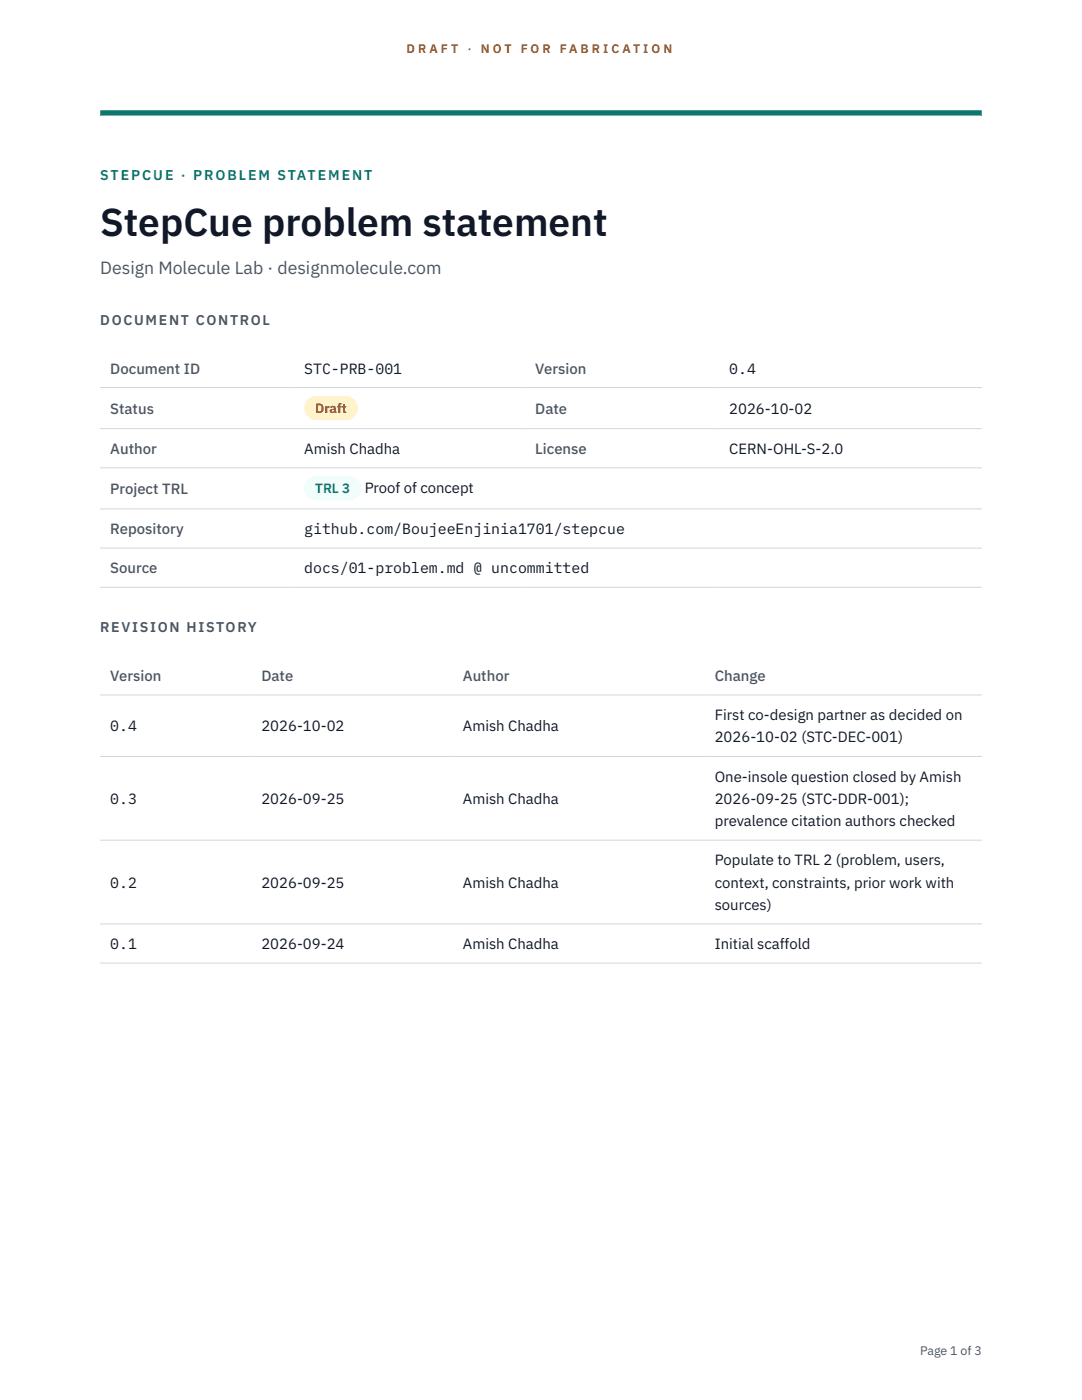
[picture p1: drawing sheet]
<svg xmlns="http://www.w3.org/2000/svg" width="216mm" height="279mm" viewBox="0 0 216 279" stroke-linecap="round" stroke-linejoin="round" font-family="sans-serif">
<defs><g id="words">
<text font-size="7.8" fill="#111827" x="20" y="47.1">StepCue problem statement</text>
<text font-size="3.5" fill="#4b5563" x="20" y="54.6">Design Molecule Lab · designmolecule.com</text>
<g font-size="3" fill="#4b5563">
<text x="22" y="74.5">Document ID</text>
<text x="106.8" y="74.5">Version</text>
<text x="22" y="82.6">Status</text>
<text x="106.8" y="82.6">Date</text>
<text x="22" y="90.6">Author</text>
<text x="106.8" y="90.6">License</text>
<text x="22" y="98.6">Project TRL</text>
<text x="22" y="106.6">Repository</text>
<text x="22" y="114.4">Source</text>
<text x="22" y="135.9">Version</text>
<text x="52.2" y="135.9">Date</text>
<text x="92.4" y="135.9">Author</text>
<text x="142.6" y="135.9">Change</text>
</g>
<g font-size="3" fill="#111827">
<text x="60.7" y="74.5">STC-PRB-001</text>
<text x="145.5" y="74.5">0.4</text>
<text x="145.5" y="82.6">2026-10-02</text>
<text x="60.7" y="90.6">Amish Chadha</text>
<text x="145.5" y="90.6">CERN-OHL-S-2.0</text>
<text x="72.8" y="98.5">Proof of concept</text>
<text x="60.7" y="106.6">github.com/BoujeeEnjinia1701/stepcue</text>
<text x="60.7" y="114.4">docs/01-problem.md @ uncommitted</text>
<text x="142.6" y="143.7">First co-design partner as decided on</text>
<text x="22" y="145.9">0.4</text>
<text x="52.2" y="145.9">2026-10-02</text>
<text x="92.4" y="145.9">Amish Chadha</text>
<text x="142.6" y="148.2">2026-10-02 (STC-DEC-001)</text>
<text x="142.6" y="156">One-insole question closed by Amish</text>
<text x="22" y="160.4">0.3</text>
<text x="52.2" y="160.4">2026-09-25</text>
<text x="92.4" y="160.4">Amish Chadha</text>
<text x="142.6" y="160.4">2026-09-25 (STC-DDR-001);</text>
<text x="142.6" y="164.9">prevalence citation authors checked</text>
<text x="142.6" y="172.7">Populate to TRL 2 (problem, users,</text>
<text x="22" y="177.1">0.2</text>
<text x="52.2" y="177.1">2026-09-25</text>
<text x="92.4" y="177.1">Amish Chadha</text>
<text x="142.6" y="177.1">context, constraints, prior work with</text>
<text x="142.6" y="181.6">sources)</text>
<text x="22" y="189.4">0.1</text>
<text x="52.2" y="189.4">2026-09-24</text>
<text x="92.4" y="189.4">Amish Chadha</text>
<text x="142.6" y="189.4">Initial scaffold</text>
</g>
<text font-size="2.8" fill="#0f766e" x="20" y="36">STEPCUE · PROBLEM STATEMENT</text>
<g font-size="2.8" fill="#4b5563">
<text x="20" y="64.8">DOCUMENT CONTROL</text>
<text x="20" y="126.2">REVISION HISTORY</text>
</g>
<text font-size="2.7" fill="#92400e" x="62.9" y="82.5">Draft</text>
<text font-size="2.7" fill="#0f766e" x="62.9" y="98.5">TRL 3</text>
<g font-size="2.5" fill="#b45309">
<text x="81.1" y="10.5">D R A F T</text>
<text x="93.3" y="10.5">·</text>
<text x="95.9" y="10.5">N O T</text>
<text x="103.9" y="10.5">F O R</text>
<text x="111.7" y="10.5">F A B R I C A T I O N</text>
</g>
<text font-size="2.5" fill="#4b5563" x="183.6" y="270.3">Page 1 of 3</text>
</g></defs>
<path d="M20 23.1h175.9zM20 22h175.9v1.1h-175.9z" fill-rule="evenodd" fill="#0f766e"/>
<path d="M20 77.3h175.9M20 85.5h175.9M20 93.4h175.9M20 101.6h175.9M20 109.4h175.9M20 117.2h175.9M20 138.7h175.9M20 151h175.9M20 167.7h175.9M20 184.4h175.9M20 192.2h175.9" fill="none" stroke="#d1d5db" stroke-width=".2"/>
<path d="M60.7 79h10.7v4.9h-10.7z" fill="#fef3c7"/>
<path d="M60.7 95.1h11.4v4.8h-11.4z" fill="#f0fdfa"/>
<use href="#words"/>
</svg>
